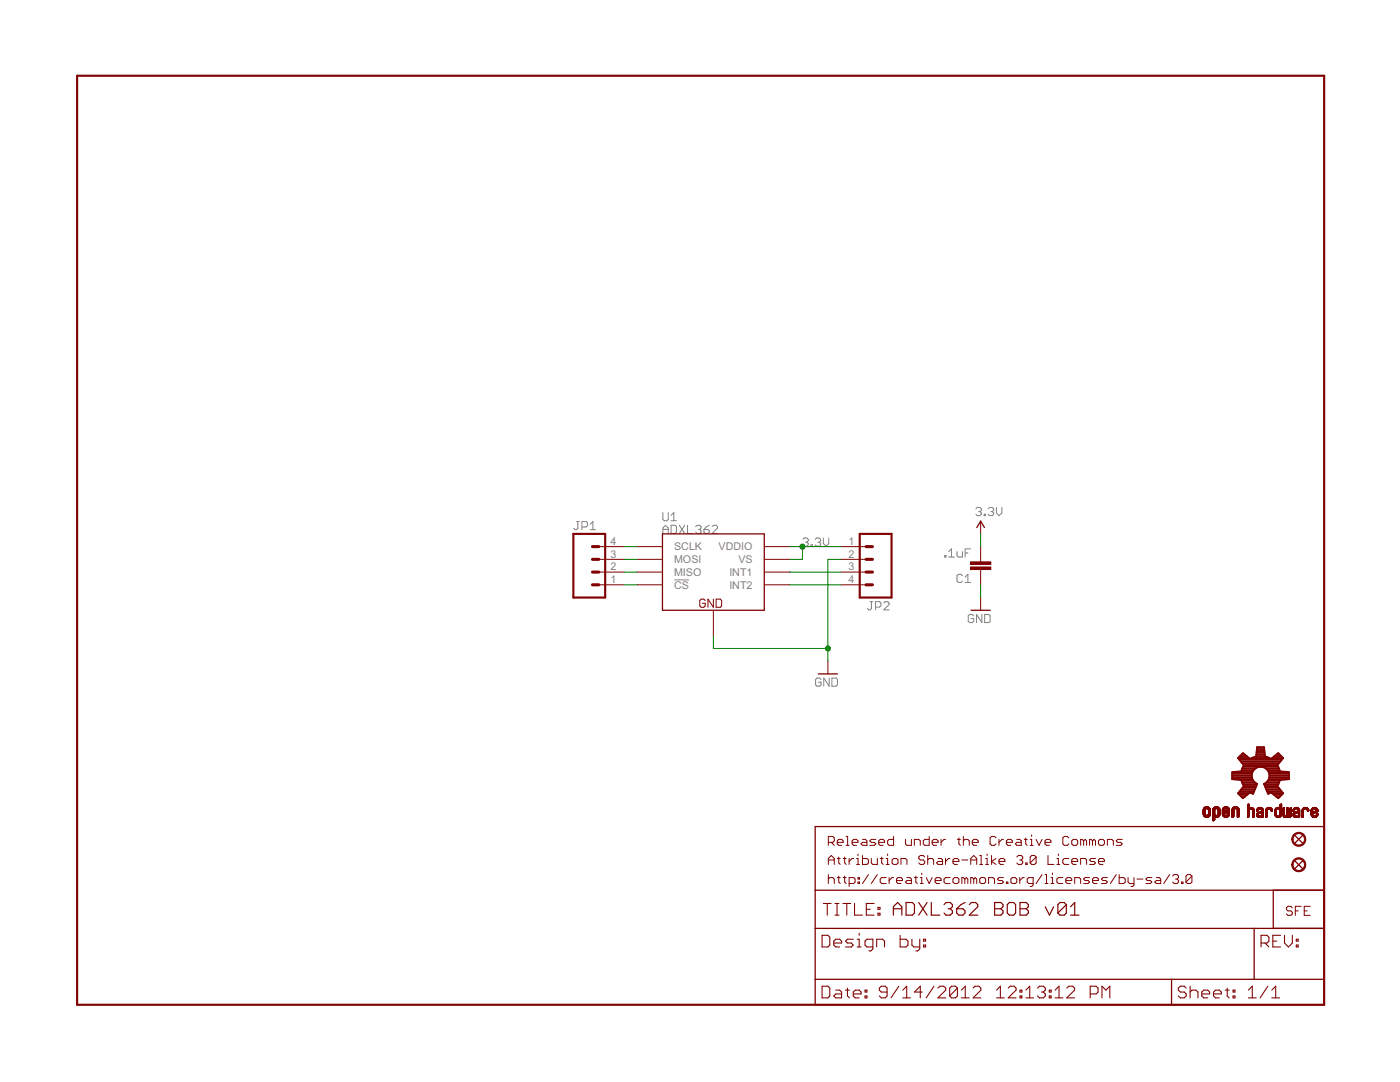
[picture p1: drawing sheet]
<svg xmlns="http://www.w3.org/2000/svg" width="279mm" height="216mm" viewBox="0 0 279 216" stroke-linecap="round" stroke-linejoin="round" font-family="sans-serif">
<defs><g id="words">
<g font-size="2.4" fill="#808080">
<text x="121.9" y="113.8">2</text>
<text x="121.9" y="111.3">3</text>
<text x="121.9" y="108.7">4</text>
<text x="134.5" y="109.8">SCLK</text>
<text x="134.5" y="112.4">MOSI</text>
<text x="143.4" y="109.8">VDDIO</text>
<text x="147.4" y="112.4">VS</text>
<text x="169.3" y="108.7">1</text>
<text x="169.3" y="111.3">2</text>
<text x="169.3" y="113.8">3</text>
<text x="121.9" y="116.3">1</text>
<text x="134.5" y="114.9">MISO</text>
<text x="134.5" y="117.4">CS</text>
<text x="145.6" y="117.4">INT2</text>
<text x="145.6" y="114.9">INT1</text>
<text x="169.3" y="116.3">4</text>
</g>
</g></defs>
<g fill="none" stroke="#808080" stroke-width=".2">
<path d="M115.1 104.1h.5M115.3 104.1v1.3l-.2 .3h-.3l-.3-.3M116.1 105.2h.9l.2-.3v-.6l-.2-.2h-.9v1.6M117.8 105.7h1.1M117.8 104.6l.5-.5v1.6M132.3 102.3v1.3l.3 .3h.5l.3-.3v-1.3M132.3 106.4v-1l.5-.6 .6 .6v1M132.3 105.6h1.1M133.9 104.8h.8l.3 .3v1.1l-.3 .2h-.8zM133.9 103.9h1.1M133.9 102.8l.6-.5v1.6M134.6 115.7h2.9"/>
<path d="M135.6 104.8l1.1 1.6M136.7 104.8l-1.1 1.6M137.2 104.8v1.6h1.1M138.8 105.1l.3-.3h.6l.2 .3v.3l-.2 .2M139.4 105.6h.3M139.7 105.6l.2 .3v.3l-.2 .2h-.6l-.3-.2M140.5 105.6h.8l.3 .3v.3l-.3 .2h-.6l-.2-.2zM141.6 104.8l-.6 .3-.5 .5M142.1 105.1l.3-.3h.5l.3 .3v.3l-1.1 1h1.1M160.2 107.6l.3-.2h.5l.3 .2v.3l-.3 .3M160.8 108.2h.2M161 108.2l.3 .3v.2l-.3 .3h-.5l-.3-.3"/>
<path d="M161.9 108.7h.2v.3h-.2zM162.7 107.6l.2-.2h.6l.3 .2v.3l-.3 .3M163.2 108.2h.3M163.5 108.2l.3 .3v.2l-.3 .3h-.6l-.2-.3M164.3 107.4v1.1l.6 .5 .5-.5v-1.1M188.5 110.9h.3v.2h-.3zM189.3 111.1h1.1M189.3 110.1l.6-.6v1.6M191 110.1v.8l.3 .2h.8v-1M192.1 114.9l-.3-.3h-.5l-.3 .3v1.1l.3 .2h.5l.3-.2M192.6 110.3h.6M192.6 116.2h1.1"/>
<path d="M192.6 115.1l.6-.5v1.6M193.7 109.5h-1.1v1.6M194.8 101.5l.2-.2h.6l.3 .2v.3l-.3 .3M195.3 102.1h.3M195.6 102.1l.3 .3v.2l-.3 .3h-.6l-.2-.3M196.4 102.6h.3v.3h-.3zM197.2 101.5l.3-.2h.5l.3 .2v.3l-.3 .3M197.8 102.1h.2M198 102.1l.3 .3v.2l-.3 .3h-.5l-.3-.3M198.9 101.3v1.1l.5 .5 .5-.5v-1.1M163.9 135.6l-.3-.3h-.6l-.2 .3v1.1l.2 .2h.6l.3-.2v-.6h-.6M165.5 135.3v1.6l-1.1-1.6v1.6"/>
<path d="M166 135.3h.9l.2 .3v1.1l-.2 .2h-.9zM173.6 120.1h.6M173.9 120.1v1.3l-.3 .3h-.2l-.3-.3M174.7 121.1h.8l.3-.2v-.6l-.3-.2h-.8v1.6M176.4 120.3l.2-.2h.6l.2 .2v.3l-1 1.1h1M194.3 122.9l-.2-.3h-.6l-.3 .3v1.1l.3 .2h.6l.2-.2v-.6h-.5M196 122.6v1.6l-1.1-1.6v1.6M196.5 122.6h.8l.3 .3v1.1l-.3 .2h-.8z"/>
</g>
<g fill="none" stroke="#800000" stroke-width=".2">
<path d="M119.5 109.1h5.1M119.5 111.6h5.1M119.5 114.2h5.1M119.5 116.7h5.1M127.1 109.1h5.1M127.1 111.6h5.1M127.1 114.2h5.1M127.1 116.7h5.1M140.7 119.8l-.2-.3h-.6l-.2 .3v1.1l.2 .3h.6l.2-.3v-.5h-.5M142.4 119.5v1.7l-1.1-1.7v1.7M142.9 119.5h.8l.3 .3v1.1l-.3 .3h-.8zM152.5 109.1h5.1"/>
<path d="M152.5 111.6h5.1M152.5 114.2h5.1M152.5 116.7h5.1M167.8 109.1h5M167.8 111.6h5M167.8 114.2h5M167.8 116.7h5M195.7 104v2.5M195.7 109.1v3M195.7 113.6v3.1M195.7 119.2v2.6M142.4 121.8v5.1"/>
<path d="M165.2 131.9v2.6M165.3 168.1h.9l.3-.3v-.6l-.3-.3h-.9v1.8M165.3 172.5v-1.2l.6-.6 .6 .6v1.2M165.3 174.5v1.8M165.3 175.4l.3-.3h.6l.3 .3v.9M165.3 171.6h1.2M165.9 168.1l.6 .6M167.1 168.1h1.2v-.3l-.3-.3h-.6l-.3 .3v.6l.3 .3h.6M167.1 171.3h.6M167.1 175.1h.6M167.4 171v1.2l.3 .3M167.4 174.8v1.2l.3 .3"/>
<path d="M168.3 171.3h.6M168.3 175.1h.6M168.6 171v1.2l.3 .3M168.6 174.8v1.2l.3 .3M168.9 166.9h.3v1.8M168.9 168.7h.6M169.5 171.3v1.2M169.5 176.3h.8l.3-.3v-.6l-.3-.3h-.8v1.8M170.1 168.1h1.1v-.3l-.3-.3h-.6l-.2 .3v.6l.2 .3h.6M170.3 171.3h-.2l-.6 .6M170.9 171.3h.3v1.2M170.9 172.5h.6"/>
<path d="M171.2 170.4v.3M171.2 175.1h.3v.3h-.3zM171.2 176h.3v.3h-.3zM172.1 167.5h.6l.3 .3v.9h-.9l-.3-.3 .3-.3h.9M172.1 170.7v1.8h.9l.3-.3v-.6l-.3-.3h-.9M173.3 174.5l-1.2 1.8M173.9 171.3v.9l.3 .3h.9v-1.2M174.8 167.5h-.9l-.3 .3 .3 .3h.6l.3 .3-.3 .3h-.9M175.1 174.5l-1.2 1.8M175.4 168.1h1.2v-.3l-.3-.3h-.6l-.3 .3v.6l.3 .3h.6M175.7 171.3h.6M176 171v1.2l.3 .3"/>
<path d="M176.8 171.3h.3v1.2M176.8 172.5h.6M176.8 175.1h-.8l-.3 .3v.6l.3 .3h.8M177.1 170.4v.3M177.4 175.1v1.2M178.3 166.9v1.8h-.9l-.3-.3v-.6l.3-.3h.9M178.3 171.3h.6l.3 .3v.6l-.3 .3h-.6l-.3-.3v-.6zM178.3 175.1h-.3l-.6 .6M178.9 175.7h1.2v-.3l-.3-.3h-.6l-.3 .3v.6l.3 .3h.6M179.8 172.5v-1.2h.9l.3 .3v.9M180.7 167.5v.9l.3 .3h.9v-1.2M181 175.1h.6l.3 .3v.9h-.9l-.3-.3 .3-.3h.9"/>
<path d="M182.5 168.7v-1.2h.9l.3 .3v.9M182.5 175.1h.6M182.8 174.8v1.2l.3 .3M183.7 175.1h.3v1.2M183.7 176.3h.6M184 174.2v.3M184.6 171l-.3-.3h-.6l-.3 .3v.3l.3 .3h.6l.3 .3v.3l-.3 .3h-.6l-.3-.3M184.8 175.1l.6 1.2 .6-1.2M185.1 171.6l.3-.3h.6l.3 .3v.9M185.1 170.7v1.8M185.4 166.9v1.8h-.8l-.3-.3v-.6l.3-.3h.8M186 168.1h1.2v-.3l-.3-.3h-.6l-.3 .3v.6l.3 .3h.6"/>
<path d="M186.6 175.7h1.2v-.3l-.3-.3h-.6l-.3 .3v.6l.3 .3h.6M187.2 171.3h.6l.3 .3v.9h-.9l-.3-.3 .3-.3h.9M187.8 167.5v1.2M188.7 167.5h-.3l-.6 .6M188.7 171.3v1.2M189.6 171.3h-.3l-.6 .6M189.6 175.1h-.9l-.3 .3v.6l.3 .3h.9M190.2 171.9h1.2v-.3l-.3-.3h-.6l-.3 .3v.6l.3 .3h.6M190.2 175.4l.3-.3h.6l.3 .3v.6l-.3 .3h-.6l-.3-.3zM191.1 167.5h.6M191.4 167.2v1.2l.3 .3M192 171.6h1.1"/>
<path d="M192.3 167.8l.3-.3h.5l.3 .3v.9M192.3 166.9v1.8M192.6 175.4l-.3-.3h-.3v1.2M192.6 175.4v.9M192.6 175.4l.2-.3 .3 .3v.9M193.7 171.6h1.2M193.7 172.5v-1.2l.6-.6 .6 .6v1.2M194 168.1h1.2v-.3l-.3-.3h-.6l-.3 .3v.6l.3 .3h.6M194.3 175.4l-.3-.3h-.3v1.2M194.3 175.4l.3-.3 .3 .3v.9M194.3 175.4v.9M195.5 172.5h.6"/>
<path d="M195.5 170.7h.3v1.8M195.8 175.1h.6l.3 .3v.6l-.3 .3h-.6l-.3-.3v-.6zM196.7 171.3h.3v1.2M196.7 172.5h.6M197 170.4v.3M197.3 176.3v-1.2h.9l.3 .3v.9M197.9 170.7v1.8M198.8 167.2l-.3-.3h-.6l-.3 .3v1.2l.3 .3h.6l.3-.3M198.8 171.3l-.9 .6 .9 .6M199.4 167.5v1.2M199.4 171.9h1.2v-.3l-.3-.3h-.6l-.3 .3v.6l.3 .3h.6M200.3 167.5h-.3l-.6 .6"/>
<path d="M200.3 175.1h-.9l-.3 .3 .3 .3h.6l.3 .3-.3 .3h-.9M200.9 168.1h1.1v-.3l-.3-.3h-.6l-.2 .3v.6l.2 .3h.6M200.9 176h.2v.3h-.2zM201.7 175.4l.3-.3h.6l.3 .3v.6l-.3 .3h-.6l-.3-.3zM202.9 167.5h.6l.3 .3v.9h-.9l-.3-.3 .3-.3h.9M202.9 171l.3-.3h.6l.3 .3v.3l-.3 .3M203.5 171.6h.3M203.5 175.1v1.2M203.8 171.6l.3 .3v.3l-.3 .3h-.6l-.3-.3M204.4 167.5h.6M204.4 175.1h-.3l-.6 .6M204.7 167.2v1.2l.3 .3"/>
<path d="M204.7 172.2h.3v.3h-.3zM205.6 168.7h.6M205.6 167.5h.3v1.2M205.9 166.6v.3M206.2 176.3h-.9l-.3-.3v-.6l.3-.3h.9v1.5l-.3 .3h-.3M206.8 167.5l.6 1.2 .6-1.2M206.8 171v1.2l-.3 .3h-.6l-.3-.3M206.8 171l-.3-.3h-.6l-.3 .3v1.2M206.8 171l-1.2 1.2M208 174.5l-1.2 1.8M208.6 168.1h1.1v-.3l-.3-.3h-.5l-.3 .3v.6l.3 .3h.5M208.6 176.3h.5"/>
<path d="M208.6 174.5h.3v1.8M209.1 170.7v1.8h1.2M209.7 175.1h.3v1.2M209.7 176.3h.6M210 174.2v.3M210.9 171.3h.3v1.2M210.9 172.5h.6M211.2 170.4v.3M212.1 175.1h-.9l-.3 .3v.6l.3 .3h.9M212.7 175.7h1.2v-.3l-.3-.3h-.6l-.3 .3v.6l.3 .3h.6M213.3 167.2l-.3-.3h-.6l-.3 .3v1.2l.3 .3h.6l.3-.3M213.3 171.3h-.9l-.3 .3v.6l.3 .3h.9"/>
<path d="M213.9 167.8l.3-.3h.6l.3 .3v.6l-.3 .3h-.6l-.3-.3zM213.9 171.9h1.2v-.3l-.3-.3h-.6l-.3 .3v.6l.3 .3h.6M214.5 176.3v-1.2h.9l.3 .3v.9M215.7 172.5v-1.2h.9l.3 .3v.9M216.3 167.8l-.3-.3h-.3v1.2M216.3 167.8v.9M216.3 167.8l.3-.3 .3 .3v.9M217.4 175.1h-.8l-.3 .3 .3 .3h.5l.3 .3-.3 .3h-.8M218 167.8l-.3-.3h-.3v1.2M218 167.8v.9M218 175.7h1.2v-.3l-.3-.3h-.6l-.3 .3v.6l.3 .3h.6M218 167.8l.3-.3 .3 .3v.9"/>
<path d="M218.6 171.3h-.9l-.3 .3 .3 .3h.6l.3 .3-.3 .3h-.9M219.2 171.9h1.2v-.3l-.3-.3h-.6l-.3 .3v.6l.3 .3h.6M219.5 167.5h.6l.3 .3v.6l-.3 .3h-.6l-.3-.3v-.6zM221 168.7v-1.2h.9l.3 .3v.9M221 175.1h-.9l-.3 .3 .3 .3h.6l.3 .3-.3 .3h-.9M222.8 174.5l-1.2 1.8M223.4 174.5v1.8h.9l.3-.3v-.6l-.3-.3h-.9M224 167.5h-.9l-.3 .3 .3 .3h.6l.3 .3-.3 .3h-.9M225.1 175.1v.9l.3 .3h.9M226.3 175.1v1.5l-.3 .3h-.3M226.9 175.4h1.2M229.9 175.1h-.9l-.3 .3 .3 .3h.6l.3 .3-.3 .3h-.9"/>
<path d="M230.8 175.1h.6l.2 .3v.9h-.8l-.3-.3 .3-.3h.8M233.4 174.5l-1.2 1.8M234 174.8l.3-.3h.6l.3 .3v.3l-.3 .3M234.6 175.4h.3M234.9 175.4l.3 .3v.3l-.3 .3h-.6l-.3-.3M235.8 176h.3v.3h-.3zM237.9 174.8v1.2l-.3 .3h-.6l-.3-.3M237.9 174.8l-.3-.3h-.6l-.3 .3v1.2M237.9 174.8l-1.2 1.2M240.1 162.4h.4M240.1 162.3h.4M240.1 162.2h.4"/>
<path d="M240.1 162.1h.4M240.1 162h.4M240.1 161.9h.4M240.1 161.8h.4M240.1 161.7h.4M240.1 162.6h.5M240.1 162.5l.5 .1M240.1 162.5h.4M240.1 162.4l.4 .1M240.1 161.6h.4M240.1 161.5h.4M240.2 162.6l.5 .1"/>
<path d="M240.2 162.7h.6M240.2 162.7h1.3M240.2 161.3h1.3M240.2 162.8h1.3M240.2 161.3h1.2M240.3 161.2h1.1M240.3 162.8h1.1M240.3 162.9h1.1M240.4 162.9h.9M240.4 161.1h.9M240.5 163h.8M240.5 161.1h.7"/>
<path d="M240.5 163h.7M240.5 161.6h-.4M240.6 161.5h-.5M240.6 161h.5M240.6 161.4l-.4 .1M240.7 163.1h.3M240.7 161.4h-.5M240.7 161h.3M241 162.7h.5M241 161.4h.5M241 162.6h.6M241.1 161.4l.5 .1"/>
<path d="M241.1 162.6h.5M241.1 161.5h.5M241.2 162.5h.4M241.2 161.5h.4M241.2 162.4h.4M241.2 162.3h.4M241.2 162.2h.4M241.2 162.1h.4M241.2 162h.4M241.2 161.9h.4M241.2 161.8h.4M241.2 161.7h.4"/>
<path d="M241.2 161.6h.4M241.5 161.4h-1.3M241.5 162.7h-.6M242 163.6h.4M242 163.5h.4M242 163.4h.4M242 163.3h.4M242 163.2h.4M242 163.1h.4M242 162.7h.7M242 162.6l.6 .1M242 162.6h.5"/>
<path d="M242 162.5h.5M242 162.5h.4M242 162.4h.4M242 162.3h.4M242 162.2h.4M242 162.1h.4M242 162h.4M242 161.9h.4M242 161.8h.4M242 161.7h.4M242 161.6h.4M242 161.5h.5"/>
<path d="M242.1 163.8h.1M242.1 161.4h1.3M242.1 161.3h1.3M242.2 161.3h1.2M242.2 161.2h1.1M242.3 161.2h1M242.3 163.7l-.3 .1M242.3 161.1h.9M242.4 161.1h.7M242.4 163.7h-.4M242.5 161.5h-.5M242.5 161h.5"/>
<path d="M242.5 161.4l-.4 .1M242.6 161.4h-.5M242.6 161h.3M242.6 163.1h.3M242.9 161.4h.5M242.9 162.7h.5M243 161.4l.5 .1M243 161.5h.5M243.1 161.5l.4 .1M243.1 162.5h.4M243.1 161.6h.4M243.1 163l-1.1 .1"/>
<path d="M243.1 162.4h.4M243.1 162.3h.4M243.1 162.2h.4M243.1 162.1h.4M243.1 162h.4M243.1 161.9h.4M243.1 161.8h.4M243.1 161.7h.4M243.2 163h-1.2M243.2 162.9l-1.2 .1M243.3 162.9h-1.3M243.3 162.8l-1.3 .1"/>
<path d="M243.4 162.8h-1.4M243.4 162.7l-1.4 .1M243.4 162.7h-.6M243.5 162.6h-.5M243.5 162.5l-.5 .1M243.5 162.5h-.4M243.9 162.5h.5M243.9 162.4h.4M243.9 161.9h1.5M243.9 161.8l.4 .1M243.9 161.8h.4M243.9 161.7h.4"/>
<path d="M243.9 161.6h.4M243.9 161.5h.5M244 162.6l.5 .1M244 162.6h.5M244 162.5h.4M244 162.7h.6M244 161.4h1.3M244 162.7h1.3M244.1 161.3h1.2M244.1 162.8h1.2M244.1 162.8h1.1M244.1 161.2h1.1"/>
<path d="M244.1 162.9h1.1M244.2 161.2h1M244.2 162.9h.9M244.2 161.1h.9M244.3 163h.8M244.3 161.1h.8M244.3 163h.7M244.3 161.6l-.4 .1M244.4 161.5h-.4M244.4 161h.5M244.5 162.3l-.6 .1M244.5 161.4l-.5 .1"/>
<path d="M244.5 163.1h.3M244.5 161.9h.9M244.5 161.4h-.5M244.5 161h.3M244.6 162.3h-.7M244.6 161.8h.8M244.6 162.2l-.7 .1M244.7 161.8h.7M244.8 161.4h.6M244.8 162.2h-.9M244.8 162.7h.5M244.8 161.7h.6"/>
<path d="M244.9 162.1l-1 .1M244.9 161.4h.5M244.9 162.6h.5M244.9 161.5h.5M245 161.6h.4M245 161.5h.4M245 162.5h.4M245 162.1h-1.1M245 162.4h.4M245 162.3h.4M245.1 162.3h.3M245.2 162l-1.3 .1"/>
<path d="M245.2 162.2h.2M245.2 162h-1.3M245.3 161.9l-1.4 .1M245.3 162.7h-.5M245.4 162.5l-.4 .1M245.9 163h.2M245.9 162.9h.3M245.9 162.8h.3M245.9 162.7h.3M245.9 162.6h.3M245.9 162.5h.3M245.9 162.4h.3"/>
<path d="M245.9 162.3h.3M245.9 162.2h.3M245.9 162.1h.3M245.9 162h.3M245.9 161.9h.3M245.9 161.8h.3M245.9 161.7h.3M245.9 161.6h.3M245.9 161.6h.4M246 161.3h1.2M246 161.2h1.2M246.1 161.2h1"/>
<path d="M246.1 161.1h.9M246.2 163h-.3M246.2 161.1h.8M246.2 162.9l-.3 .1M246.3 161.5l-.4 .1M246.3 161.5h-.4M246.3 161h.5M246.4 161.4l-.5 .1M246.4 161h.3M246.4 161.4h-.5M246.7 161.4h.6M246.8 161.4h.5"/>
<path d="M246.8 161.5h.5M246.9 161.5h.4M246.9 161.6h.4M246.9 162.9h.4M246.9 162.8h.4M246.9 162.7h.4M246.9 162.6h.4M246.9 162.5h.4M246.9 162.4h.4M246.9 162.3h.4M246.9 162.2h.4M246.9 162.1h.4"/>
<path d="M246.9 162h.4M246.9 161.9h.4M246.9 161.8h.4M246.9 161.7h.4M247.2 163h-.3M247.2 161.4h-1.3M247.3 163h-.4M247.3 162.9l-.4 .1M249 160.6h.3M249 163h.2M249 162.9h.3M249 162.8h.3"/>
<path d="M249 162.7h.3M249 162.6h.3M249 162.5h.3M249 162.4h.3M249 162.3h.3M249 162.2h.3M249 162.1h.3M249 162h.3M249 161.9h.3M249 161.8h.3M249 161.7h.3M249 161.6h.3"/>
<path d="M249 161.5h.3M249 161.3l1.2 .1M249 161.3h1.1M249 161.2l1.1 .1M249 161.2h1.1M249 161.1l.3 .1M249 161.1h.3M249 161h.3M249 160.9h.3M249 160.8h.3M249 160.7h.3M249 160.5h.3"/>
<path d="M249.1 163.1h-.1M249.1 160.5h.2M249.2 163l-.2 .1M249.3 161.7l-.3 .1M249.4 161.2h.5M249.4 161.5h-.4M249.5 161.4l-.5 .1M249.5 161.1h.3M249.6 161.4h-.6M249.7 161.4h.5M249.8 161.4l.5 .1M249.9 161.5h.4"/>
<path d="M250 161.5h.3M250 161.6h.3M250 161.7h.3M250.1 162.9h.2M250.1 162.8h.2M250.1 162.7h.2M250.1 162.6h.2M250.1 162.5h.2M250.1 162.4h.2M250.1 162.3h.2M250.1 162.2h.2M250.1 162.1h.2"/>
<path d="M250.1 162h.2M250.1 161.9h.2M250.1 161.8h.2M250.2 163.1h-.1M250.3 163l-.2 .1M250.3 163h-.2M250.8 162.6l.3 .1M250.8 162.6h.3M250.8 161.8h.3M250.8 161.7h.3M250.8 162.8h.5M250.8 162.7l.4 .1"/>
<path d="M250.8 162.7h.3M250.8 161.6h.3M250.8 162.8l.8 .1M250.8 161.5h.4M250.9 162.9h.8M250.9 161.9h-.1M250.9 161.4h1.1M251 163h.7M251 161.3h1M251 161.3h.9M251 161.8l-.2 .1M251.1 161.2h.8"/>
<path d="M251.1 162.5l-.3 .1M251.1 161.7h-.3M251.1 162.1h1.1M251.1 162.5h-.3M251.1 161.6h-.3M251.1 163.1h.6M251.2 162.4l-.4 .1M251.2 161.2h.6M251.2 162.4h-.4M251.2 162.1h1M251.2 161.5h-.4M251.3 163.1h.1"/>
<path d="M251.3 161.4l-.4 .1M251.3 161.1h.4M251.3 162.3l-.5 .1M251.4 163.1h.1M251.4 162h.8M251.4 162.8h.2M251.4 161.4h-.5M251.5 162.3h-.7M251.5 161.4h.6M251.6 162.2l-.7 .1M251.6 161.9h.6M251.6 161.4h.5"/>
<path d="M251.7 161.5h.4M251.7 162.2h-.8M251.7 161.9h.5M251.8 161.5l.3 .1M251.8 161.8h.4M251.8 161.6h.3M251.8 162.2h.4M251.8 162.9h.4M251.8 162.8h.4M251.8 162.7h.4M251.8 162.6h.4M251.8 162.5h.4"/>
<path d="M251.8 162.4h.4M251.8 162.3h.4M251.8 161.7h.4M252 163.1h-.1M252.1 163l-.3 .1M252.2 163h-.4M252.2 162.1l-1.2 .1M252.6 162.9h.3M252.6 162.8h.3M252.6 162.7h.3M252.6 162.6h.3M252.6 162.5h.3"/>
<path d="M252.6 162.4h.3M252.6 162.3h.3M252.6 162.2h.3M252.6 162.1h.3M252.6 162h.3M252.6 161.9h.3M252.6 161.8h.3M252.6 161.7h.3M252.6 161.6h.3M252.7 163.1h-.1M252.7 161.4h1.1M252.8 161.3h1"/>
<path d="M252.8 161.3h.9M252.8 163l-.2 .1M252.9 161.2h.8M252.9 163h-.3M252.9 162.9l-.3 .1M252.9 161.6l-.3 .1M253 161.5l-.4 .1M253 161.2h.6M253 161.5h-.4M253.1 161.4l-.4 .1M253.1 161.1h.3M253.3 161.4h-.6"/>
<path d="M253.3 161.4h.6M253.4 161.4l.5 .1M253.5 161.5h.4M253.6 161.6h.3M253.6 161.5h.3M253.7 161.7h.3M253.7 161.8h.2M253.9 161.8h-.2M254.4 162.4h.3M254.4 162.3h.3M254.4 162.2h.3M254.4 162.1h.3"/>
<path d="M254.4 162h.3M254.4 161.9h.3M254.4 161.8h.3M254.4 162.5h.3M254.4 161.7h.3M254.4 162.6h.3M254.4 162.7l.5 .1M254.4 162.7h.4M254.4 162.6h.4M254.5 162.8h.5M254.5 162.8l1.2 .1M254.6 162.9h1"/>
<path d="M254.6 161.4h1.2M254.6 161.3h1.2M254.7 163h.8M254.7 161.2h1.1M254.7 161.6h-.3M254.8 161.6h-.4M254.8 161.5l-.4 .1M254.8 161.2h.6M254.8 163.1h.5M254.9 161.5h-.5M254.9 161.1h.4M254.9 161.4l-.4 .1"/>
<path d="M255 163.1h.1M255.1 161.4h-.6M255.1 163.1h.1M255.1 161.4h.7M255.2 162.8h.5M255.3 161.4h.5M255.3 161.5h.5M255.4 162.7h.3M255.4 161.5h.4M255.4 161.6h.4M255.4 162.6h.4M255.5 162.5h.3"/>
<path d="M255.5 162.4h.3M255.5 162.3h.3M255.5 162.2h.3M255.5 162.1h.3M255.5 162h.3M255.5 161.9h.3M255.5 161.8h.3M255.5 161.7h.3M255.5 161.6h.3M255.5 161.1h.3M255.5 161h.3M255.5 160.9h.3"/>
<path d="M255.5 160.8h.3M255.5 160.7h.3M255.5 160.6h.3M255.5 160.5h.3M255.6 160.5h.2M255.7 162.8h-.4M255.8 162.6l-.4 .1M256.1 162.6h.2M256.1 162.5h.2M256.1 162.4h.2M256.1 162.3h.2M256.1 162.2h.2"/>
<path d="M256.1 162.1h.2M256.1 162h.2M256.1 161.9h.2M256.1 161.8h.2M256.1 161.7h.2M256.1 161.6h.2M256.1 161.5h.2M256.1 161.4h.2M256.1 161.3h.2M256.1 162.8h.4M256.1 162.7h.3M256.1 162.6l.3 .1"/>
<path d="M256.1 161.2h.2M256.1 162.9h1.6M256.2 163h1.4M256.2 161.2h.1M256.3 163.1h.5M256.5 163.1h.1M256.6 163.1h.1M256.6 162.8h.6M256.7 162.8h.4M256.7 162.7h.4M256.7 162.6l.4 .1M256.7 162.6h.3"/>
<path d="M256.7 162.5h.3M256.7 162.4h.3M256.7 162.3h.3M256.7 162.2h.3M256.8 162.5h.2M256.8 162.1h.2M256.8 162h.2M256.8 161.9h.2M256.8 161.8h.2M256.8 161.7h.2M256.8 161.6h.2M256.8 161.5h.2"/>
<path d="M256.8 161.4h.2M256.8 161.3h.2M256.8 161.2h.2M256.9 161.2h.1M257 163.1h.5M257.3 163.1h.1M257.3 162.8h.4M257.4 162.7h.3M257.4 162.6h.3M257.5 162.6h.2M257.5 162.5h.2M257.5 162.4h.2"/>
<path d="M257.5 162.3h.2M257.5 162.2h.2M257.5 162.1h.2M257.5 162h.2M257.5 161.9h.2M257.5 161.8h.2M257.5 161.7h.2M257.5 161.6h.2M257.5 161.5h.2M257.5 161.4h.2M257.5 161.3h.2M257.5 161.2h.2"/>
<path d="M257.6 161.2h.1M257.7 162.9l-1.5 .1M257.7 162.8l-1.6 .1M258 162.7h.4M258 162.6h.3M258 162.5h.3M258 162.5h.4M258 162.7l.4 .1M258 161.8h.3M258 161.7h.3M258.1 162.8h.4M258.1 162.8h.8"/>
<path d="M258.1 162.9h.8M258.2 162.9h.7M258.2 161.9h-.2M258.2 161.4h1.1M258.2 163h.7M258.2 161.3h1M258.3 163h.6M258.3 161.8l-.3 .1M258.3 161.3h.9M258.3 161.2h.8M258.3 161.7h-.3M258.4 162.1h1"/>
<path d="M258.4 161.6h-.4M258.4 161.6h-.3M258.4 163.1h.5M258.4 162.4l-.4 .1M258.4 161.5l-.3 .1M258.4 161.2h.6M258.4 162.4h-.4M258.5 161.5h-.4M258.5 161.1h.4M258.6 161.4l-.5 .1M258.6 163.1h.1M258.6 162.3l-.5 .1"/>
<path d="M258.6 162h.8M258.7 161.4h-.6M258.7 162.8h.1M258.7 162h.7M258.7 162.3h-.6M258.7 161.4h.6M258.8 162.2l-.7 .1M258.8 161.9h.6M258.9 161.4l.4 .1M259 161.9h.4M259 161.5h.4M259 162.2h-.8"/>
<path d="M259 161.6h.4M259.1 161.8h.3M259.1 161.6h.3M259.1 162.2h.3M259.1 161.7h.3M259.1 163h.3M259.1 162.9h.3M259.1 162.8h.3M259.1 162.7h.3M259.1 162.6h.3M259.1 162.5h.3M259.1 162.4h.3"/>
<path d="M259.1 162.3h.3M259.2 163.1h-.1M259.4 163l-.3 .1M259.4 162.1l-1.1 .1M259.8 163.1h.2M259.8 162.9h.3M259.8 162.8h.3M259.8 162.7h.3M259.8 162.6h.3M259.8 162.5h.3M259.8 162.4h.3M259.8 162.3h.3"/>
<path d="M259.8 162.2h.3M259.8 162.1h.3M259.8 162h.3M259.8 161.9h.3M259.8 161.8h.3M259.8 161.7h.3M259.9 161.5h.3M260 161.4h1.1M260 161.3h1M260.1 161.3h.9M260.1 163l-.3 .1M260.1 163h-.3"/>
<path d="M260.1 161.2h.8M260.2 161.6l-.3 .1M260.2 161.6h-.3M260.2 161.2h.6M260.3 161.5h-.4M260.3 161.1h.4M260.3 161.4l-.4 .1M260.5 161.4h-.6M260.5 161.4h.6M260.7 161.4l.4 .1M260.8 161.5h.4M260.9 161.6h.3"/>
<path d="M260.9 161.7h.3M260.9 161.8h.3M261.1 161.8l-.2 .1M261.7 162.6l.3 .1M261.7 162.6h.3M261.7 162.5l.3 .1M261.7 162.5h.3M261.7 162h1.2M261.7 162h.3M261.7 161.9h.3M261.7 161.8h.3M261.7 161.7h.3"/>
<path d="M261.7 161.6h.3M261.7 162.7h.3M261.7 162.7l.4 .1M261.7 162.8h.6M261.8 162.8l1.1 .1M261.8 161.4h1.1M261.9 162.9h.9M261.9 161.3h.9M261.9 163h.9M261.9 161.2h.8M261.9 163h.8M262 162.4l-.3 .1"/>
<path d="M262 161.6h-.3M262 162.4h-.3M262 161.5l-.3 .1M262 161.2h.6M262.1 163.1h.5M262.1 161.5h-.4M262.2 161.4l-.5 .1M262.2 161.1h.3M262.2 162.3l-.5 .1M262.2 163.1h.1M262.3 162h.7M262.3 163.1h.1"/>
<path d="M262.3 161.4h-.6M262.3 162.3h-.6M262.4 162.2l-.7 .1M262.4 161.9h.6M262.4 161.4h.5M262.5 161.9h.5M262.5 161.4l.5 .1M262.6 162.2h-.9M262.6 162.8h.4M262.6 161.5h.4M262.6 162.1l-.9 .1M262.6 161.8h.4"/>
<path d="M262.7 162.6h.3M262.7 161.6h.3M262.7 161.8h.3M262.7 161.7h.3M262.7 162.5h.3M262.7 162.4h.3M262.7 162.1h-1M262.8 162.4h.2M262.9 162.9h-1.1M262.9 162.8h-.5M263 162h-.8M263 162.7h-.4"/>
<path d="M257.9 181.2l-.3-.4h-.6l-.3 .4v.3l.3 .3h.6l.3 .3v.3l-.3 .2h-.6l-.3-.2M258.5 181.8h.6M259.7 180.8h-1.2v1.8M260.3 181.8h.6M261.5 180.8h-1.2v1.8h1.2"/>
</g>
<g fill="none" stroke="#800000" stroke-width=".25">
<path d="M132.2 106.5h20.3v15.3h-20.3zM194.9 105.3l.8-1.3 .8 1.3M163.3 134.5h3.8M193.8 121.8h3.8M162.7 164.9h101.6v35.6h-101.6zM162.7 177.6h101.6M254.1 177.6v7.7M258.4 166.7l1.5 1.5M258.4 171.8l1.5 1.5M259.9 166.7l-1.5 1.5M259.9 171.8l-1.5 1.5M162.7 185.3h101.6"/>
<path d="M162.7 195.4h101.6M233.8 195.4v5.1M250.3 185.3v10.1"/>
</g>
<path d="M15.4 15.1h248.9v185.4h-248.9zM114.4 106.5h6.4v12.7h-6.4zM171.6 106.5h6.3v12.7h-6.3z" fill="none" stroke="#800000" stroke-width=".42"/>
<path d="M118.2 111.6h1.3M118.2 114.2h1.3M118.2 116.7h1.3M118.2 109.1h1.3M172.8 111.6h1.3M172.8 114.2h1.3M172.8 116.7h1.3M172.8 109.1h1.3" fill="none" stroke="#800000" stroke-width=".61"/>
<g fill="#800000" stroke="#800000" stroke-width=".2">
<path d="M193.7 112.1h4v.5h-4z"/>
<path d="M193.7 113.1h4v.5h-4z"/>
</g>
<g fill="none" stroke="#800000" stroke-width=".38">
<path d="M245.9 155.5l1.9 .2 .4 1.2M245.9 155.4h4M245.9 155.1h3.9M245.9 154.7h3.9M245.9 154.4h3.9M246.2 154.1h3.8M247.1 151.3l1-1 1.4 1.1 1.2-.4 .2-1.9h1.4l.2 1.9 1.2 .4 1.4-1.1 1 1M247.1 151.3l1.1 1.4-.4 1.2-1.9 .2v1.4M247.1 151.3h2.2M247.1 158.2h2.2M247.4 151.6h8.4M247.4 158.6h1.5"/>
<path d="M247.4 157.9h2.9M247.4 150.9h1.4M247.6 152h7.9M247.7 157.5h2.7M247.7 158.9h.8M247.8 155.8h2.3M247.8 150.6h.6M247.8 153.7h2.3M247.9 156.1h2.5M247.9 153.4h2.6M247.9 152.3h7.3M248 157.2h2.6"/>
<path d="M248.1 156.5h2.8M248.1 153h7M248.2 152.7h6.8M248.2 156.8h2.5M249.7 158.2h.4M249.8 154.8v.3M249.8 155.1l.4 .8 .7 .5-.8 2-.6-.3-1.4 1.2-1-1 1.1-1.4M249.9 151.3h3.4M250.2 153.7l-.4 1.1M250.7 150.9h1.8M250.7 150.6h1.7M250.8 150.2h1.6"/>
<path d="M250.8 149.9h1.5M250.8 149.5h1.5M250.9 149.2h1.4M251.4 153l-.5 .1-.7 .6M251.7 153l.6 .1 .7 .6M252.3 156.5h2.8M252.4 156.8h2.5M252.6 157.2h2.6M252.6 153.4h2.6M252.7 157.5h2.8M252.7 156.1h2.5M252.9 157.9h2.9"/>
<path d="M253 153.7a1.81 1.81 0 0 1-.7 2.7l.8 2 .6-.3 1.4 1.2 1-1-1.2-1.4M253 158.2h.4M253 153.7h2.4M253 155.8h2.4M253.2 154.1h3.7M253.2 155.4h4M253.3 155.1h3.9M253.3 154.4h3.9M253.4 154.7h3.8M253.8 158.2h2.2M253.9 151.3h2.2M254.3 158.6h1.5"/>
<path d="M254.3 150.9h1.4M254.7 158.9h.7M254.7 150.6h.7M255.1 156.5l-.2 .4M256.1 151.3l-1.2 1.4 .5 1.2 1.8 .2v1.4M257.2 155.5l-1.8 .2-.3 .8"/>
</g>
<g fill="none" stroke="#800000" stroke-width=".21">
<path d="M164.1 186.6h1.1l.4 .4v1.6l-.4 .4h-1.1zM164.1 196.8h1.1l.4 .4v1.5l-.4 .4h-1.1zM164.3 180.3h1.6M165.1 180.3v2.3M166.4 188.2h1.6v-.4l-.4-.4h-.8l-.4 .4v.8l.4 .4h.8M166.6 180.3h.8M166.6 182.6h.8M166.8 197.6h.8l.4 .4v1.1h-1.2l-.4-.4 .4-.4h1.2M167 180.3v2.3M168.2 180.3h1.6M168.7 197.6h.8M169 180.3v2.3"/>
<path d="M169.1 197.2v1.5l.4 .4M170.3 198.3h1.6v-.3l-.4-.4h-.8l-.4 .4v.7l.4 .4h.8M170.3 187.4h-1.2l-.4 .4 .4 .4h.8l.4 .4-.4 .4h-1.2M170.5 180.3v2.3h1.6M171.1 189h.8M171.1 187.4h.4v1.6M171.5 186.2v.4M172.6 198.7h.4v.4h-.4zM172.6 197.6h.4v.4h-.4zM172.9 181.4h.8M174.2 189h-1.2l-.4-.4v-.8l.4-.4h1.2v2l-.4 .3h-.4M174.5 180.3h-1.6v2.3h1.6"/>
<path d="M175 189v-1.6h1.1l.4 .4v1.2M175.2 182.2h.4v.4h-.4zM175.2 181.1h.4v.3h-.4zM177 198h-1.1l-.4-.4v-.4l.4-.4h.8l.3 .4v1.5l-.3 .4h-.8l-.4-.4M179.4 196.8l-1.6 2.3M179.6 186.6v2.4h1.2l.4-.4v-.8l-.4-.4h-1.2M180.2 199.1h1.5M180.2 197.6l.8-.8v2.3M182 187.4v1.2l.4 .4h1.2M183.6 187.4v2l-.4 .3h-.4M184.1 198h-1.6l1.2-1.2v2.3M184.3 188.6h.4v.4h-.4z"/>
<path d="M184.3 187.4h.4v.4h-.4zM186.4 196.8l-1.6 2.3M187.2 197.2l.4-.4h.7l.4 .4v.4l-1.5 1.5h1.5M191.1 197.2v1.5l-.4 .4h-.8l-.4-.4M191.1 197.2l-.4-.4h-.8l-.4 .4v1.5M191.1 197.2l-1.6 1.5M191.9 199.1h1.5M191.9 197.6l.7-.8v2.3M194.2 197.2l.4-.4h.8l.3 .4v.4l-1.5 1.5h1.5M198.9 199.1h1.5M198.9 197.6l.7-.8v2.3M201.2 197.2l.4-.4h.8l.4 .4v.4l-1.6 1.5h1.6"/>
<path d="M203.6 198.7h.3v.4h-.3zM203.6 197.6h.3v.4h-.3zM204.7 199.1h1.6M204.7 197.6l.8-.8v2.3M207.1 197.2l.4-.4h.7l.4 .4v.4l-.4 .4M207.8 198h.4M208.2 198l.4 .3v.4l-.4 .4h-.7l-.4-.4M209.4 198.7h.4v.4h-.4zM209.4 197.6h.4v.4h-.4zM210.6 199.1h1.5M210.6 197.6l.7-.8v2.3M212.9 197.2l.4-.4h.8l.4 .4v.4l-1.6 1.5h1.6"/>
<path d="M217.6 198.3h1.2l.3-.3v-.8l-.3-.4h-1.2v2.3M219.9 199.1v-2.3l.8 .8 .8-.8v2.3M236.7 197.2l-.4-.4h-.7l-.4 .4v.4l.4 .4h.7l.4 .3v.4l-.4 .4h-.7l-.4-.4M237.5 198l.4-.4h.8l.4 .4v1.1M237.5 196.8v2.3M239.8 198.3h1.6v-.3l-.4-.4h-.8l-.4 .4v.7l.4 .4h.8M242.2 198.3h1.5v-.3l-.3-.4h-.8l-.4 .4v.7l.4 .4h.8M244.5 197.6h.8M244.9 197.2v1.5l.4 .4M246.1 198.7h.4v.4h-.4zM246.1 197.6h.4v.4h-.4zM249.1 199.1h1.6"/>
<path d="M249.1 197.6l.8-.8v2.3M251.7 188.2h1.2l.3-.4v-.8l-.3-.4h-1.2v2.4M252.5 188.2l.7 .8M253 196.8l-1.5 2.3M253.8 199.1h1.6M253.8 197.6l.8-.8v2.3M254 187.8h.8M255.6 186.6h-1.6v2.4h1.6M256.3 186.6v1.6l.8 .8 .8-.8v-1.6M258.7 188.6h.4v.4h-.4zM258.7 187.4h.4v.4h-.4z"/>
</g>
<g fill="none" stroke="#800000" stroke-width=".23">
<path d="M178.3 182.6v-1.7l.8-.8 .9 .8v1.7M178.3 181.3h1.7M180.8 180.1h1.3l.4 .4v1.7l-.4 .4h-1.3zM183.3 180.1l1.7 2.5M185 180.1l-1.7 2.5M185.9 180.1v2.5h1.7M188.4 180.5l.4-.4h.9l.4 .4v.4l-.4 .4M189.2 181.3h.5M189.7 181.3l.4 .5v.4l-.4 .4h-.9l-.4-.4M190.9 181.3h1.3l.4 .5v.4l-.4 .4h-.9l-.4-.4zM192.6 180.1l-.8 .4-.9 .8M193.4 180.5l.5-.4h.8l.4 .4v.4l-1.7 1.7h1.7"/>
<path d="M198.5 181.3h1.2M198.5 180.1h1.2l.5 .4v.4l-.5 .4 .5 .5v.4l-.5 .4h-1.2zM201 180.5l.4-.4h.9l.4 .4v1.7l-.4 .4h-.9l-.4-.4zM203.6 181.3h1.2M203.6 180.1h1.2l.4 .4v.4l-.4 .4 .4 .5v.4l-.4 .4h-1.2zM208.6 180.9l.8 1.7 .9-1.7M212.8 180.5v1.7l-.4 .4h-.9l-.4-.4M212.8 180.5l-.4-.4h-.9l-.4 .4v1.7M212.8 180.5l-1.7 1.7M213.7 182.6h1.6M213.7 180.9l.8-.8v2.5"/>
</g>
<g fill="#800000" stroke="#800000" stroke-width=".2">
<path d="M258.2 166.5a1.4 1.4 0 0 1 2.2 .3 1.4 1.4 0 0 1-.8 2 1.4 1.4 0 0 1-1.8-1.3h.2a1.15 1.15 0 0 1 1.7-1.1 1.15 1.15 0 0 1 .2 1.9 1.15 1.15 0 0 1-1.8-.5l-.1-.3h-.2z" fill-rule="evenodd"/>
<path d="M258.2 171.6a1.4 1.4 0 0 1 2.2 .2 1.4 1.4 0 0 1-.8 2.1 1.4 1.4 0 0 1-1.8-1.3h.2a1.15 1.15 0 0 1 1.7-1.1 1.15 1.15 0 0 1 .2 1.9 1.15 1.15 0 0 1-1.8-.6l-.1-.2h-.2z" fill-rule="evenodd"/>
</g>
<path d="M124.6 109.1h2.5M124.6 111.6h2.5M124.6 114.2h2.5M124.6 116.7h2.5M157.6 109.1h10.2M157.6 114.2h10.2M157.6 116.7h10.2M160.1 109.1v2.5h-2.5M167.8 111.6h-2.6v20.3M195.7 106.5v2.6M195.7 116.7v2.5M142.4 126.9v2.5h22.8" fill="none" stroke="#008000" stroke-width=".2"/>
<g fill="#008000" stroke="#008000" stroke-width=".2">
<circle cx="160.1" cy="109.1" r=".51"/>
<circle cx="165.2" cy="129.4" r=".51"/>
</g>
<use href="#words"/>
</svg>
